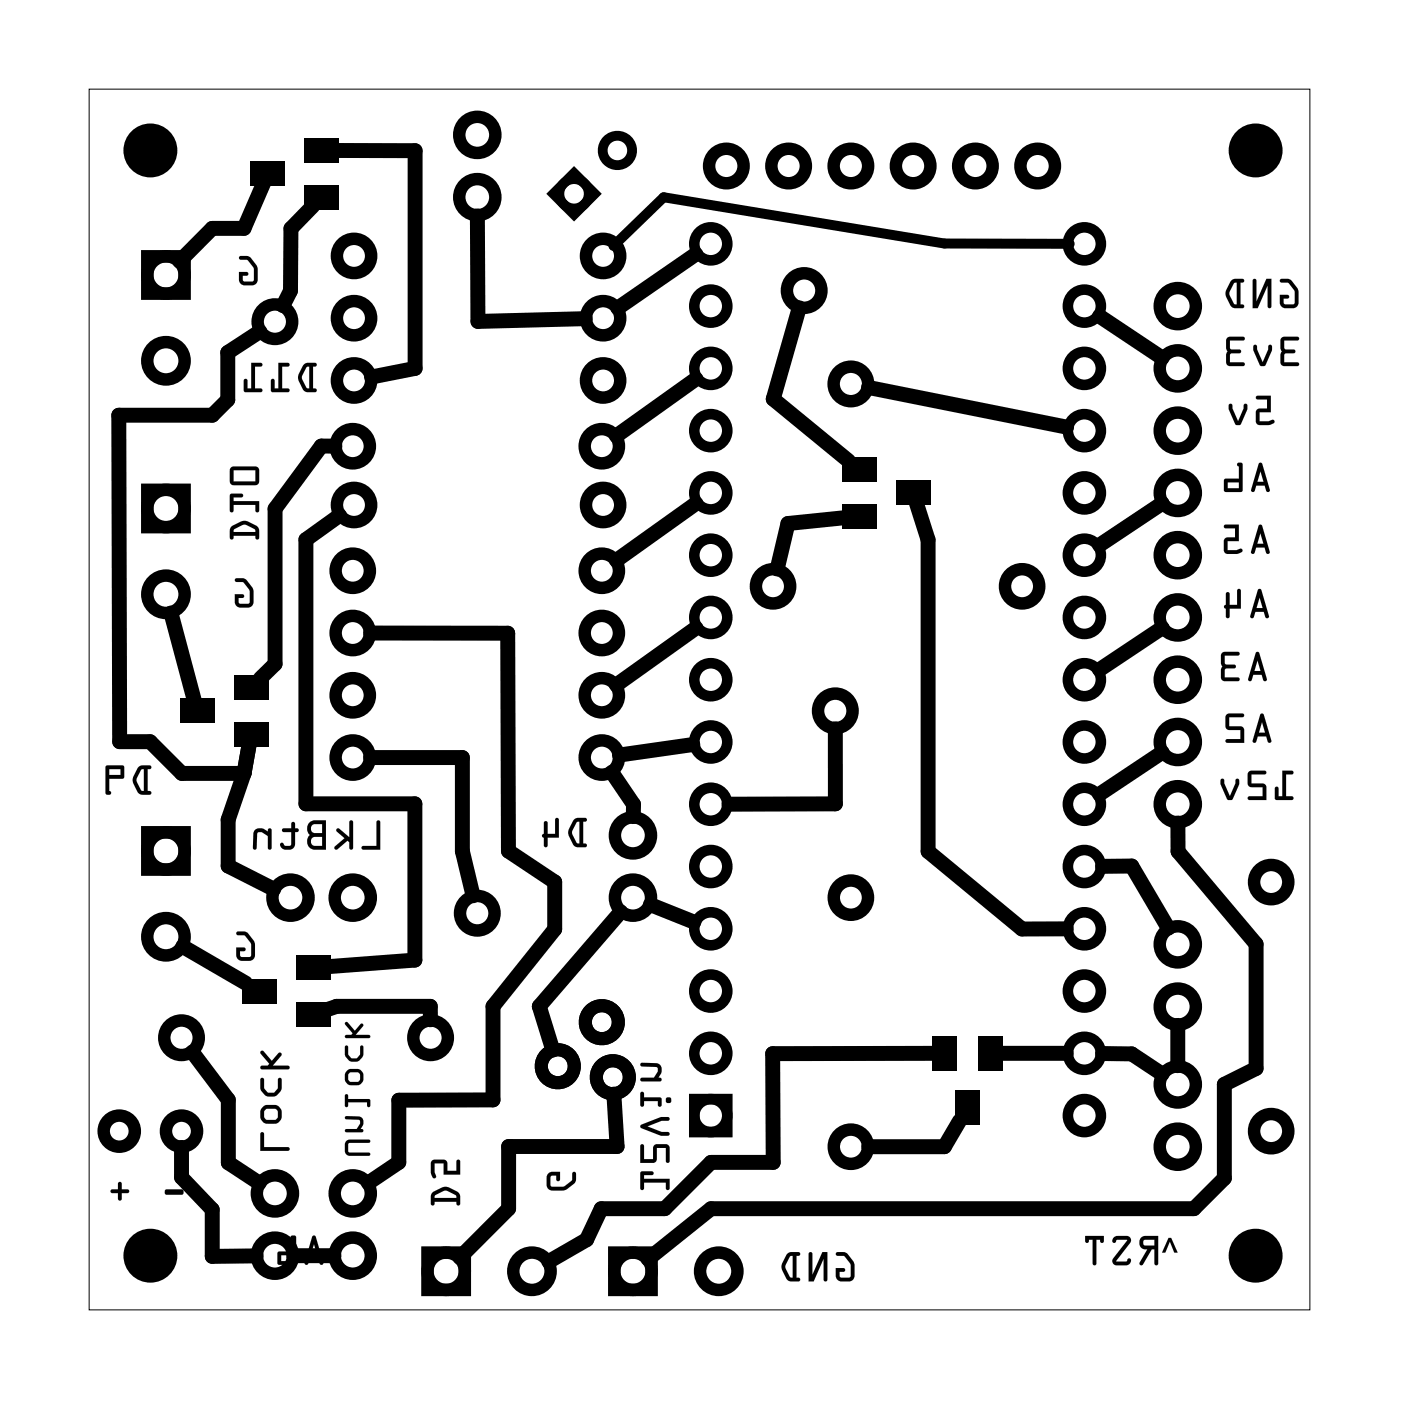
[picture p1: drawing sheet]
<svg xmlns="http://www.w3.org/2000/svg" width="57mm" height="57mm" viewBox="0 0 57 57" stroke-linecap="round" stroke-linejoin="round" font-family="sans-serif">
<path d="M3.6 3.6h49.8v49.8h-49.8z" fill="none" stroke="#000" stroke-width=".04"/>
<g fill="#000">
<path d="M10.2 6.6h1.4v1h-1.4zM9.8 10.5v-.1a.74 .74 0 0 1 .6 1.2h-.4l-.2-.1-.1-.4h.4v.1h-.2l.1 .3h.3l.1-.1-.1-.5-.2-.3h-.3zM12.4 7.5h1.4v1h-1.4zM12.4 5.6h1.4v1h-1.4zM34.3 18.7h1.4v1h-1.4zM7.3 28.5h1.4v1h-1.4zM9.5 29.4h1.4v1h-1.4zM9.5 27.5h1.4v1h-1.4zM9.9 39.9h1.4v1h-1.4zM9.6 23.6h.1a.74 .74 0 0 1 .6 1.1l-.5 .1-.2-.2v-.4l.4 .1-.1 .1h-.2l.1 .2h.3h.1v-.6l-.3-.3h-.3zM9.7 38a.74 .74 0 0 1 .6 1.1l-.4 .1-.2-.1-.1-.5 .4 .1v.1h-.2v.2h.4v-.6l-.2-.2-.3-.1zM12.1 39h1.4v1h-1.4z"/>
<path d="M34.3 20.6h1.4v1h-1.4zM36.5 19.6h1.4v1h-1.4zM12.1 40.9h1.4v1h-1.4zM22.4 47.9l.4-.1v.4l-.1-.1v-.1h-.2v.3v.1h.5l.3-.3 .1-.3 .1 .1a.74 .74 0 0 1-1.1 .6l-.1-.5zM38 42.3h1v1.4h-1zM39 44.5h1v1.4h-1zM39.9 42.3h1v1.4h-1z"/>
<path d="M9.8 10.5v.1h.3l.3 .4v.4l-.1 .1-.4-.1v-.2h.2v-.1h-.4l.1 .5h.6l.1-.2a.82 .82 0 0 0-.3-.9l-.1-.1zM9.8 10.5h.4l.3 .4v.5l-.1 .2h-.5l-.1-.1-.1-.4h.4v.1h-.2l.1 .3h.3l.1-.1-.1-.5-.2-.3h-.3z"/>
<path d="M12.4 14.9l-.2 .4v.3l.2 .4h.5v-.1l-.1-.1v-.8l.1-.2h-.3zM12.4 14.9l.2-.1h.3l-.1 .2v.8l.1 .1v.1h-.5l-.2-.4v-.3zM12.5 15h.1v.8h-.1l-.2-.4zM12.5 15l-.2 .4 .2 .4h.1v-.8zM11.4 14.8v1h-.2v-.3h-.1v.5h.7v-.1l-.3-.1v-.8l.3-.1v-.1zM11.4 14.8h.4v.2h-.3v.8h.3v.2h-.7v-.5h.1v.3h.2zM10.2 14.8v1h-.1v-.3h-.1l-.1 .5h.8v-.1l-.3-.1v-.8l.3-.1v-.1zM10.2 14.8h.5v.2h-.3v.8h.3v.2h-.8l.1-.5h.1v.3h.1z"/>
<path d="M12.4 14.9a.71 .71 0 0 0 0 1l.4 .1 .1-.1-.1-.1v-.8l.1-.2h-.3zM12.5 15h.1v.8h-.1l-.2-.4zM11.4 14.8v1h-.2v-.3h-.1v.5h.7v-.1l-.3-.1v-.8l.3-.1v-.1zM10.2 14.8v1h-.1v-.3h-.1l-.1 .5h.8v-.1l-.3-.1v-.8l.3-.1v-.1z"/>
<path d="M51.4 18.9l-.4 1.1 .2 .1v-.3h.4l.1 .2 .1 .1v-.1l-.3-1.1zM51.4 18.9h.1l.3 1.1v.1l-.1-.1-.1-.2h-.4v.3l-.2-.1zM51.4 19.2l.1 .5h-.2zM51.4 19.2l-.1 .5h.2zM50.5 18.9v.6h-.6l.1 .6 .7-.1v-1.1zM50.5 18.9h.2v1.1l-.7 .1-.1-.6h.6zM50.1 19.7h.4v.2h-.4zM50.1 19.7v.2h.4v-.2z"/>
<path d="M51.4 18.9l-.4 1.1 .2 .1v-.3h.4l.1 .2 .1 .1v-.1l-.3-1.1zM51.4 19.2l.1 .5h-.2zM50.5 18.9v.6h-.6l.1 .6 .7-.1v-1.1zM50.1 19.7h.4v.2h-.4z"/>
<path d="M51.3 16.2v.1h.4v.4h-.4l-.1 .5 .2 .1h.3a.13 .13 0 0 0 .2 0 .13 .13 0 0 0 0-.2l-.5 .1v-.4h.4v-.7zM51.2 16.2l.6-.1v.7h-.4v.4l.5-.1 .1 .1-.1 .1h-.5l-.2-.1 .1-.5h.4v-.4h-.4zM50.1 16.5v.2l.3 .6h.2l.3-.6v-.2h-.2l-.2 .7-.2-.7zM50.1 16.5h.2l.2 .7 .2-.7h.2v.2l-.3 .6h-.2l-.3-.6z"/>
<path d="M51.2 16.2l.1 .1h.4v.4h-.4l-.1 .5 .2 .1h.3a.13 .13 0 0 0 .2 0 .13 .13 0 0 0 0-.2l-.5 .1v-.4h.4v-.7zM50.1 16.5v.2l.3 .6h.2l.3-.6v-.2h-.2l-.2 .7-.2-.7z"/>
<path d="M52.2 11.4l.1 .1 .3 .1 .2 .3v.4l-.1 .1h-.3v-.2h.1l.1-.2h-.4l.1 .5 .5 .1 .2-.3a.82 .82 0 0 0-.3-.8l-.2-.1zM52.2 11.4h.4l.4 .4v.5l-.2 .3h-.5l-.1-.2v-.4l.4 .1-.1 .1h-.1v.2h.3l.1-.1v-.5l-.3-.3h-.3zM51.1 11.4v1.2h.2l.4-1v.9l.1 .1 .1-1.2h-.2l-.4 .9v-.8zM51.1 11.4l.2 .1v.8l.4-.9h.2l-.1 1.2-.1-.1v-.8l-.4 .9h-.2zM50.2 11.5l-.2 .4v.2l.3 .4 .4 .1v-.2h-.1v-.9l.1-.1h-.3zM50.2 11.5l.2-.1h.4l-.2 .1v.9h.1v.2l-.4-.1-.3-.4v-.2zM50.4 11.5v.9h-.1l-.2-.4zM50.4 11.5l-.3 .5 .2 .4h.1v-.9z"/>
<path d="M52.2 11.4l.1 .1 .3 .1 .2 .3v.4l-.1 .1h-.3v-.2h.1l.1-.2h-.4l.1 .5 .4 .1 .3-.2a.75 .75 0 0 0-.7-1zM51.1 11.4v1.2h.2l.4-.9v.8l.1 .1 .1-1.2h-.2l-.4 .9v-.8zM50.2 11.5a.71 .71 0 0 0 0 1l.5 .1 .1-.1-.2-.1v-.9l.2-.1h-.4zM50.4 11.5v.9h-.1l-.2-.4z"/>
<path d="M52.3 13.8l-.1 1 .2 .1h.5v-.1h-.5v-.4l.4-.1-.4-.1v-.3h.5l.1-.1zM52.3 13.8h.7l-.1 .1h-.5v.3l.4 .1-.4 .1v.4h.5v.1h-.5l-.2-.1zM51.1 14.1v.2l.3 .6h.2l.3-.6v-.2h-.2l-.2 .7-.2-.7zM51.1 14.1h.2l.2 .7 .2-.7h.2v.2l-.3 .6h-.2l-.3-.6zM50.1 13.8l-.1 1 .2 .1h.5v-.1h-.5v-.4l.4-.1-.4-.1v-.3h.5l.1-.1zM50.1 13.8h.7l-.1 .1h-.5v.3l.4 .1-.4 .1v.4h.5v.1h-.5l-.2-.1z"/>
<path d="M52.3 13.8l-.1 1 .2 .1h.5v-.1h-.5v-.4l.4-.1-.4-.1v-.3h.5l.1-.1zM51.1 14.1v.2l.3 .6h.2l.3-.6v-.2h-.2l-.2 .7-.2-.7zM50.1 13.8l-.1 1 .2 .1h.5v-.1h-.5v-.4l.4-.1-.4-.1v-.3h.5l.1-.1z"/>
<path d="M5.6 31.3l-.2 .4v.3l.3 .4h.4l.1-.1h-.2v-.9l.2-.1-.4-.1zM5.6 31.3l.2-.1 .4 .1-.2 .1v.9h.2l-.1 .1h-.4l-.3-.4v-.3zM5.8 31.4h.1v.9l-.2-.1-.1-.4zM5.8 31.4l-.2 .4 .1 .4 .2 .1v-.9zM4.3 31.2v1.1l.2 .1v-.1v-.5l.5-.1 .1-.4-.1-.1zM4.3 31.2h.7l.1 .1-.1 .4-.5 .1v.5v.1l-.2-.1zM4.5 31.4h.4v.2h-.4zM4.5 31.4v.2h.4v-.2z"/>
<path d="M5.6 31.3a.71 .71 0 0 0 0 1l.5 .1 .1-.1h-.2v-.9l.2-.1-.4-.1zM5.8 31.4h.1v.9l-.2-.1-.1-.4zM4.3 31.2v1.1l.2 .1v-.1v-.5l.5-.1 .1-.4-.1-.1zM4.5 31.4h.4v.2h-.4z"/>
<path d="M9.4 21.5v.4l.1 .1v-.1h.9l.1 .1v-.5a.7 .7 0 0 0-1-.1zM9.5 21.6l.5-.2 .4 .2v.1h-.9zM9.4 20.2v.7h.1v-.3h.9v.3h.2v-.5h-1.1v-.1h.4v-.1zM9.4 19.1v.5l.1 .2h.9l.2-.1v-.5l-.1-.2zM9.5 19.2h.9v.4h-.9z"/>
<path d="M9.5 21.5l-.1 .1v.4l.1-.1h.9v.1h.2l-.1-.5-.4-.2h-.2zM9.4 21.5l.5-.2h.2l.4 .2 .1 .5h-.2v-.1h-.9l-.1 .1v-.4zM9.5 21.6l.5-.2 .4 .2v.1h-.9zM9.5 21.6v.1h.9v-.1l-.4-.2zM9.4 20.2v.7h.1v-.3h.9v.3h.2v-.5h-1.1v-.1h.4v-.1zM9.4 20.2h.5v.1h-.4v.1h1.1v.5h-.2v-.3h-.9v.3h-.1zM9.4 19.1v.5l.1 .2h.9l.2-.1v-.5l-.1-.2zM9.4 19.1l1.1-.1 .1 .2v.5l-.2 .1h-.9l-.1-.2zM9.5 19.2h.9v.4h-.9zM9.5 19.2v.4h.9v-.4z"/>
<path d="M9.6 23.6v.1l.3 .1 .3 .3v.5h-.1h-.4v-.2h.2v-.1l-.3-.1v.5l.6 .1 .1-.2a.82 .82 0 0 0-.2-.9l-.2-.1zM9.6 23.6h.4l.3 .4v.6l-.1 .2h-.5l-.1-.2v-.4l.4 .1-.1 .1h-.2l.1 .2h.3h.1v-.6l-.3-.2-.3-.1z"/>
<path d="M9.7 38v.1l.3 .1 .2 .3v.5h-.4v-.2h.2v-.1l-.4-.1 .1 .5 .6 .1 .1-.2a.82 .82 0 0 0-.3-.9l-.2-.1zM9.7 38h.3l.4 .4v.6l-.1 .2h-.5l-.1-.1-.1-.5 .4 .1v.1h-.2v.2h.4v-.6l-.2-.2-.3-.1z"/>
<path d="M15.4 33.5v1h-.6v.2h.7v-1.2zM15.4 33.5h.1v1.2h-.7v-.2h.6zM13.7 33.8v.1l.4 .3-.4 .3v.1h.1l.4-.3 .1 .3h.1v-1.1h-.2v.7l-.4-.4zM13.7 33.8h.1l.4 .4v-.7h.2v1.1h-.1l-.1-.3-.4 .3h-.1v-.1l.4-.3-.4-.3zM12.6 33.6l-.1 .2 .1 .3a.35 .35 0 0 0-.1 .3 .35 .35 0 0 0 .3 .3h.5v-1.2h-.5zM12.6 33.6l.2-.1h.5v1.2l-.6-.1-.1-.1v-.4l-.1-.3zM12.7 34.2l.4-.1v.4h-.4zM12.7 34.2v.3h.4v-.4zM12.7 33.7l.4-.1v.4l-.4-.1zM12.7 33.7v.2l.4 .1v-.4zM11.5 33.8v.1h.4v.5l-.2 .1-.2-.1-.1 .1a.32 .32 0 0 0 .3 .2 .32 .32 0 0 0 .3-.3v-.5h.2l-.2-.1v-.2h-.1v.2zM11.5 33.8h.4v-.2l.1-.1v.3l.2 .1h-.2v.5a.3 .3 0 0 1-.3 .3 .3 .3 0 0 1-.3-.3l.3 .1 .2-.1v-.5h-.4zM10.4 33.9l-.1 .7h.2v-.6l.1-.1 .3 .2v.5h.2v-.8h-.2v.1l-.2-.1zM10.4 33.9l.3-.1 .2 .1v-.1h.2v.8h-.2v-.5l-.2-.2-.2 .1v.6h-.2z"/>
<path d="M15.4 33.5v1h-.6v.2h.7v-1.2zM13.7 33.8v.1l.4 .3-.4 .3v.1h.1l.4-.3 .1 .3h.1v-1.1h-.2v.7l-.4-.4zM12.6 33.6l-.1 .2a.3 .3 0 0 1 0 .5l.1 .2 .1 .1 .6 .1v-1.2h-.5zM12.7 34.2l.4-.1v.4h-.4zM12.7 33.7l.4-.1v.4l-.4-.1zM11.5 33.8v.1h.4v.5l-.2 .1-.2-.1h-.1a.31 .31 0 0 0 .3 .3 .31 .31 0 0 0 .3-.3v-.5h.2l-.2-.1v-.3l-.1 .1v.2zM10.4 33.9l-.1 .7h.2v-.6l.1-.1 .3 .2v.5h.2v-.8h-.2v.1l-.2-.1z"/>
<path d="M23.4 33.4l-.2 .5v.2l.3 .4 .4 .1v-.2h-.1v-.9l.1-.1h-.3zM23.4 33.4h.2h.3l-.1 .1v.9h.1v.2l-.4-.1-.3-.4v-.2zM23.5 33.5h.1v.9h-.1l-.2-.4zM23.5 33.5l-.2 .5 .2 .4h.1v-.9zM22.2 33.5v.5l-.1 .1 .2 .5v-.1v-.3h.5v-.8h-.2v.6h-.3v-.5zM22.2 33.5h.1v.5h.3v-.6h.1h.1v.8h-.5v.3v.1l-.2-.5 .1-.1z"/>
<path d="M23.4 33.4a.71 .71 0 0 0 0 1.1l.5 .1v-.1l-.1-.1v-.9l.1-.1h-.3zM23.5 33.5h.1v.9h-.1l-.2-.4zM22.2 33.5v.5l-.1 .1 .2 .5v-.1v-.3h.5v-.8h-.1h-.1v.6h-.3v-.5z"/>
<path d="M51.2 26.6l-.3 1.1 .1 .1 .1-.3h.4v.3h.1l.1-.1-.3-1.1zM51.2 26.6h.2l.3 1.1-.1 .1h-.1v-.3h-.4l-.1 .3-.1-.1zM51.3 26.9l.1 .5h-.2zM51.3 26.9l-.1 .5h.2zM49.9 26.6l-.1 1.1 .2 .1h.5v-.2h-.5v-.3l.4-.1-.4-.1v-.4h.5l.1-.1zM49.8 26.6h.8l-.1 .1h-.5v.4h.4v.1l-.4 .1v.3h.5v.2h-.5l-.2-.1z"/>
<path d="M51.2 26.6l-.3 1.1 .1 .1 .1-.3h.4v.3h.1l.1-.1-.3-1.1zM51.3 26.9l.1 .5h-.2zM49.9 26.6l-.1 1.1 .2 .1h.5v-.2h-.5v-.3l.4-.1v-.1h-.4v-.4h.5l.1-.1z"/>
<path d="M51.3 24.1l-.3 1.1h.1l.1-.2h.4v.2h.1l.1-.1-.3-1zM51.3 24l.2 .1 .3 1-.1 .1h-.1v-.2h-.4l-.1 .2h-.1zM51.4 24.4l.1 .4h-.2zM51.4 24.4l-.1 .4h.2zM50 24.2v.5l-.1 .1 .2 .4h.1v-.4h.4v-.7h-.1v.6h-.3v-.5zM50 24.2h.2v.5h.3v-.6v-.1l.1 .1v.7h-.4v.4h-.1l-.2-.4 .1-.1z"/>
<path d="M51.3 24l-.3 1.2h.1l.1-.2h.4v.2h.1l.1-.1-.3-1zM51.4 24.4l.1 .4h-.2zM50 24.2v.5l-.1 .1 .2 .4h.1v-.4h.4v-.7v-.1l-.1 .1v.6h-.3v-.5z"/>
<path d="M51.3 21.4l-.3 1.1 .2 .1v-.3h.4l.1 .3 .1-.1-.3-1zM51.4 21.4l.1 .1 .3 1v.1h-.1l-.1-.3h-.4v.3h-.2zM51.4 21.7l.1 .5h-.2zM51.4 21.8l-.1 .4h.2zM49.9 21.4l.1 .1 .4 .1v.3l-.4 .1-.1 .5 .2 .1h.3a.13 .13 0 0 0 .2 0 .13 .13 0 0 0 0-.2h-.5v-.3h.4v-.7zM49.9 21.4h.6v.7h-.4v.3h.5h.1l-.1 .1-.5 .1-.2-.1 .1-.5 .4-.1v-.3l-.4-.1z"/>
<path d="M51.4 21.4l-.4 1.1 .2 .1v-.3h.4l.1 .3 .1-.1-.3-1zM51.4 21.8l.1 .4h-.2zM49.9 21.4l.1 .1 .4 .1v.3l-.4 .1-.1 .5 .2 .1h.3a.13 .13 0 0 0 .2 0 .13 .13 0 0 0 0-.2h-.5v-.3h.4v-.7z"/>
<path d="M51.4 29.1l-.3 1.2h.1l.1-.3h.4v.3h.1l.1-.1-.3-1zM51.4 29.1l.2 .1 .3 1-.1 .1h-.1v-.3h-.4l-.1 .3h-.1zM51.5 29.5l.1 .4h-.2zM51.5 29.5l-.1 .4h.2zM50 29.2v.5l.1 .1h.5v.3h-.5l-.1 .2h.8l-.1-.6-.6-.1v-.3h.6v-.1zM50 29.1l.7 .1v.1h-.6v.3l.6 .1 .1 .6h-.8l.1-.2h.5v-.3h-.5l-.1-.1z"/>
<path d="M51.4 29.1l-.3 1.2h.1l.1-.3h.4v.3h.1l.1-.1-.3-1zM51.5 29.5l.1 .4h-.2zM50 29.1v.6l.1 .1h.5v.3h-.5l-.1 .2h.8l-.1-.6-.6-.1v-.3h.6v-.1z"/>
<path d="M52.3 31.4v1.1h-.1l-.1-.4h-.1v.5h.7v-.1h-.2v-.9h.2l.1-.1zM52.3 31.4l.5 .1-.1 .1h-.2v.9h.2v.1h-.7v-.5h.2v.4h.1zM50.9 31.5v.5l.1 .1h.5v.4h-.5l-.1 .1h.8l-.1-.6h-.6v-.4h.6l.1-.1zM50.9 31.5h.8l-.1 .1h-.6v.4h.6l.1 .6h-.8l.1-.1h.5v-.4h-.5l-.1-.1zM49.8 31.8v.2l.3 .6h.2l.2-.6v-.2h-.1l-.2 .7-.3-.7zM49.8 31.8h.1l.3 .7 .2-.7h.1v.2l-.2 .6h-.3l-.2-.6z"/>
<path d="M52.3 31.4v1.1h-.1v-.4h-.2v.5h.7v-.1h-.2v-.9h.2l.1-.1zM50.9 31.5v.5l.1 .1h.5v.4h-.5l-.1 .1h.8l-.1-.6h-.6v-.4h.6l.1-.1zM49.8 31.8v.2l.3 .6h.2l.2-.6v-.2h-.1l-.2 .7-.3-.7z"/>
<path d="M6.7 48.5l.1 .2h.6h.1l-.1-.2zM6.7 48.5h.7l.1 .2h-.1h-.6zM4.5 48.5l.1 .2h.2l.1 .3 .1-.3 .3-.1-.3-.1-.1-.3-.1 .3zM4.5 48.5h.3l.1-.3 .1 .3 .3 .1-.3 .1-.1 .3-.1-.3h-.2z"/>
<path d="M6.7 48.5l.1 .2h.6h.1l-.1-.2zM4.5 48.5l.1 .2h.2l.1 .3 .1-.3 .3-.1-.3-.1-.1-.3-.1 .3z"/>
<path d="M10.6 46.2v.7h1.2l-.1-.1h-.9v-.6zM10.6 45.4a.45 .45 0 0 0 .9 0 .45 .45 0 0 0-.9 0zM10.8 45.3l.5-.1v.2v.2l-.1 .1h-.4v-.1zM10.6 44v.4a.44 .44 0 0 0 .5 .3 .44 .44 0 0 0 .4-.3v-.4h-.1l-.1 .4-.1 .2h-.3l-.1-.2v-.4zM10.6 42.9v.1l.4 .4-.4 .1 .1 .1h1.1l-.1-.1h-.6l.4-.5-.1-.1-.3 .4-.3-.4z"/>
<path d="M10.6 46.2v.7h1.2l-.1-.1h-.9v-.6zM10.6 46.2h.2v.6h.9l.1 .1h-1.2zM10.6 45.4a.45 .45 0 0 0 .9 0 .45 .45 0 0 0-.9 0zM10.6 45.4a.45 .45 0 0 1 .9 0 .45 .45 0 0 1-.9 0zM10.8 45.3l.5-.1v.2v.2l-.1 .1h-.4v-.1zM10.8 45.3v.3v.1h.4l.1-.1v-.2v-.2zM10.6 44v.5l.3 .2h.3l.3-.2-.1-.5h-.1v.4l-.2 .2h-.2l-.1-.2v-.4zM10.6 44h.2v.4l.2 .2 .2-.1 .1-.1v-.4h.2l-.1 .5a.43 .43 0 0 1-.7 0zM10.6 42.9v.1l.4 .4-.4 .1 .1 .1h1.1l-.1-.1h-.6l.4-.4-.1-.2-.3 .4-.3-.4zM10.6 42.9h.2l.3 .4 .3-.4 .1 .1-.4 .5h.6l.1 .1h-1.1l-.1-.1 .4-.1-.4-.4z"/>
<path d="M12.7 50.4l-.3 1.1 .1 .1 .1-.3h.4l.1 .3 .1-.1-.3-1zM12.8 50.4l.1 .1 .3 1-.1 .1h-.1v-.3h-.4l-.1 .3-.1-.1zM12.8 50.7l.1 .5h-.2zM12.8 50.8l-.1 .4h.2zM11.9 50.4v.7h-.6l.1 .5 .7-.1v-1zM11.9 50.4l.2 .1v1l-.7 .1-.1-.5h.6zM11.5 51.2h.4v.2h-.4zM11.5 51.2v.2h.4v-.2z"/>
<path d="M12.8 50.4l-.4 1.1 .1 .1 .1-.3h.4v.3h.1l.1-.1-.3-1zM12.8 50.8l.1 .4h-.2zM11.9 50.4v.7h-.6l.1 .5 .7-.1v-1zM11.5 51.2h.4v.2h-.4z"/>
<path d="M14.1 46.5v.4l.1 .2h.9l-.1-.1h-.7l-.1-.1v-.3h.8l.1-.1zM14.1 45.5v.2h.6l-.2 .4h-.4v.1h.7l-.1-.1a.29 .29 0 0 0 .1-.3 .29 .29 0 0 0-.2-.3zM14.1 44.7v.5l.1-.1v-.1h.8v.1h.1v-.3h-.9v-.1zM14.1 43.9a.38 .38 0 0 0 .7 0 .38 .38 0 0 0-.7 0zM14.3 43.8h.3l.1 .3h-.4l-.1-.1zM14.1 42.7v.3a.38 .38 0 0 0 .3 .3 .38 .38 0 0 0 .4-.3v-.3h-.1v.3l-.1 .2h-.3l-.1-.2v-.3zM14.1 41.7l.3 .5h-.3v.1h1l-.1-.1h-.5l.3-.4-.3 .2-.3-.3z"/>
<path d="M14.1 46.5v.4l.1 .2h.9l-.1-.1h-.7l-.1-.1v-.3h.8l.1-.1zM14.1 46.5h1l-.1 .1h-.8v.3l.1 .1h.7l.1 .1h-.9l-.1-.2zM14.1 45.5v.2h.6l-.1 .4h-.5v.1h.7v-.1h-.1l.1-.2a.26 .26 0 0 0-.2-.4zM14.1 45.5h.5a.29 .29 0 0 1 .2 .3 .29 .29 0 0 1-.1 .3h.1v.1h-.7v-.1h.4l.2-.3v-.1h-.6zM14.1 44.7v.5l.1-.1v-.1h.8v.1h.1v-.3h-.9v-.1zM14.1 44.7h.1v.1h.9v.3h-.1v-.1h-.8v.1l-.1 .1zM14.1 43.9a.38 .38 0 0 0 .7 0 .38 .38 0 0 0-.7 0zM14.1 43.9a.38 .38 0 0 1 .7 0 .38 .38 0 0 1-.7 0zM14.3 43.8l.3-.1 .1 .4h-.4l-.1-.1zM14.3 43.8l-.1 .2 .1 .1h.4l-.1-.3zM14.1 42.7v.4l.2 .2h.3l.2-.2v-.4h-.1v.3l-.2 .2h-.2l-.1-.2v-.3zM14.1 42.7h.1v.3l.2 .2h.2l.1-.2v-.3h.1v.4a.37 .37 0 0 1-.7 0zM14.1 41.7l.3 .5h-.3v.1h1l-.1-.1h-.5l.3-.3v-.1l-.3 .2-.3-.3zM14.1 41.7h.1l.3 .3 .3-.2-.3 .4h.5l.1 .1h-1v-.1h.3z"/>
<path d="M17.6 48.6v.5l.1 .1v-.2h.9l.1 .2v-.5a.7 .7 0 0 0-1-.1zM17.7 48.8l.5-.2 .4 .1v.2h-.9zM17.6 47.3v.5a.13 .13 0 0 0 0 .2 .13 .13 0 0 0 .2 0l-.1-.5h.4v.4h.7v-.5h-.2v.4h-.3l-.1-.4v-.1z"/>
<path d="M17.7 48.6l-.1 .2v.4l.1-.2h.9v.2l.2-.1-.1-.4-.4-.3h-.2zM17.6 48.6l.5-.2h.2l.4 .3 .1 .4-.2 .1v-.2h-.9l-.1 .2v-.4zM17.7 48.8l.5-.2 .4 .1v.2h-.9zM17.7 48.8v.1h.9v-.2l-.4-.1zM17.6 47.3v.5a.13 .13 0 0 0 0 .2 .13 .13 0 0 0 .2 0l-.1-.5h.4v.4h.7v-.5h-.2v.4h-.4v-.4v-.1zM17.6 47.3h.6v.1l.1 .4h.3v-.4l.1-.1 .1 .6h-.7v-.4h-.4l.1 .5-.1 .1-.1-.3z"/>
<path d="M22.4 47.9l-.1 .5 .2 .2a.82 .82 0 0 0 .9-.3l.1-.2-.1-.3h-.1v.3l-.4 .3h-.4v-.1v-.3h.2v.1l.1 .1v-.4zM22.4 47.9l.4-.1v.4l-.1-.1v-.1h-.2v.4h.5l.3-.3 .1-.3 .1 .1v.3l-.5 .4h-.6l-.1-.3z"/>
<path d="M26.1 47.8l.1 .7h.1v-.3h.9v.3h.1v-.4h-1v-.2h.3l.1-.1zM26.1 46.7v.7h.6l.1-.6h.4v.6h.1v-.6l-.1-.1h-.5l-.1 .6h-.3v-.6zM26.1 45.9l.1 .1 .8 .3h.3v-.1h-.3l-.6-.3 .6-.2h.3v-.1h-.3zM26.1 44.6l.1 .5h.1v-.2h.5l.1 .2h.1l-.1-.3h-.6v-.2zM27.1 44.9a.15 .15 0 0 0 .3 0 .15 .15 0 0 0-.3 0zM26.1 43.4l.1 .1h.6v.1l-.1 .4h-.5l-.1 .1h.9v-.1h-.1a.33 .33 0 0 0 .1-.4 .33 .33 0 0 0-.2-.2z"/>
<path d="M26.1 47.8l.1 .7h.1v-.3h.9v.3h.1v-.4h-1v-.2h.3l.1-.1zM26.1 47.8h.6l-.1 .1h-.3v.2h1v.4h-.1v-.3h-.9v.3h-.1zM26.1 46.7v.7h.6l.1-.6h.4v.6h.1v-.6l-.1-.1h-.5l-.1 .6h-.3v-.6zM26.1 46.7h.2v.6h.3l.1-.6h.5l.1 .1v.6h-.1v-.6h-.4l-.1 .6h-.6zM26.1 45.9l.1 .1 .8 .3h.3v-.1h-.3l-.6-.3 .6-.2h.3v-.1h-.3zM26.1 45.9l.9-.3h.3v.1h-.3l-.6 .2 .6 .3h.3v.1h-.3l-.8-.3zM26.1 44.6l.1 .5h.1v-.2h.5l.1 .2h.1l-.1-.3h-.6v-.2zM26.1 44.6h.2v.2h.6l.1 .3h-.1l-.1-.2h-.5v.2h-.1zM27.1 44.9a.15 .15 0 0 0 .3 0 .15 .15 0 0 0-.3 0zM27.1 44.9a.15 .15 0 0 1 .3 0 .15 .15 0 0 1-.3 0zM26.1 43.4l.1 .1h.6v.1l-.1 .4h-.5v.1h.7l.1-.1h-.1l.1-.2a.3 .3 0 0 0-.2-.4zM26.1 43.4h.7a.33 .33 0 0 1 .2 .2 .33 .33 0 0 1-.1 .4h.1v.1h-.9l.1-.1h.5l.1-.3v-.2h-.6z"/>
<path d="M34.1 51.1v.1l.4 .1 .2 .3v.4l-.1 .1h-.3l-.1-.2h.2l.1-.1-.4-.1 .1 .5 .5 .1 .2-.3a.82 .82 0 0 0-.3-.8l-.2-.1zM34.1 51.1h.4l.3 .4 .1 .5-.2 .3h-.5l-.1-.2v-.4l.4 .1-.1 .1h-.2l.1 .2h.3l.1-.1v-.5l-.3-.3h-.3zM33 51.1v1.2h.2l.4-1v.9l.1 .1 .1-1.2h-.3l-.4 .9v-.8zM33 51.1l.1 .1v.8l.4-.9h.3l-.1 1.2-.1-.1v-.8l-.4 .9h-.2zM32.1 51.2l-.2 .4v.2l.3 .4 .4 .1v-.2h-.1v-.9l.1-.1h-.3zM32.1 51.2l.2-.1h.3l-.1 .1v.9h.1v.2l-.4-.1-.3-.4v-.2zM32.2 51.2h.1v.9h-.1l-.2-.4zM32.2 51.2l-.2 .5 .2 .4h.1v-.9z"/>
<path d="M34.1 51.1v.1l.4 .1 .2 .3v.4l-.1 .1h-.3l-.1-.2h.2l.1-.2h-.4l.1 .5 .4 .1 .2-.2a.75 .75 0 0 0-.6-1zM33 51.1v1.2h.2l.4-.9v.8l.1 .1 .1-1.2h-.3l-.4 .9v-.8zM32.1 51.2a.71 .71 0 0 0 0 1l.5 .1v-.1l-.1-.1v-.9l.1-.1h-.3zM32.2 51.2h.1v.9h-.1l-.2-.4z"/>
<path d="M47.7 50.5l-.3 .6h.1l.2-.5 .2 .5h.1l-.2-.6zM46.5 50.5a.28 .28 0 0 0 0 .3 .28 .28 0 0 0 .3 .2l-.3 .6h.1l.4-.6h.1v.5l.1 .1v-1.2zM46.7 50.6h.4v.2h-.4zM45.4 50.5v.2l.2-.1h.4l-.6 .7v.2l.1 .1h.5l.1-.1v-.2l-.2 .2-.4-.1 .6-.7v-.2l-.1-.1zM44.3 50.4v.3l.1-.1h.2v.9l.1 .1v-1h.2l.1 .1v-.3z"/>
<path d="M47.7 50.5l-.3 .6h.1l.2-.5 .2 .5h.1l-.2-.6zM47.7 50.5h.1l.2 .6h-.1l-.2-.5-.2 .5h-.1zM46.5 50.5a.28 .28 0 0 0 0 .3 .28 .28 0 0 0 .3 .2l-.3 .6h.1l.4-.6h.1v.5l.1 .1v-1.2zM46.5 50.5l.7-.1v1.2l-.1-.1v-.5h-.1l-.4 .6h-.1l.3-.6a.28 .28 0 0 1-.3-.2 .28 .28 0 0 1 0-.3zM46.7 50.6h.4v.2h-.4zM46.7 50.6v.2h.4v-.2zM45.4 50.5v.2l.2-.1h.4l-.6 .7v.2l.1 .1h.5l.1-.1v-.2l-.2 .2-.4-.1 .6-.7v-.2l-.1-.1zM45.4 50.5l.6-.1 .1 .1v.2l-.6 .7 .4 .1 .2-.2v.2l-.1 .1h-.5l-.1-.1v-.2l.6-.7h-.4l-.2 .1zM44.3 50.4v.3l.1-.1h.2v.9l.1 .1v-1h.2l.1 .1v-.3zM44.3 50.4h.7v.3l-.1-.1h-.2v1l-.1-.1v-.9h-.2l-.1 .1z"/>
</g>
<g fill="none" stroke="#000" stroke-width=".51">
<path d="M6 20h1.5v1.5h-1.5zM6 10.5h1.5v1.5h-1.5zM6 34h1.5v1.5h-1.5zM17.4 51.1h1.6v1.5h-1.6zM25.1 51.1h1.5v1.5h-1.5z"/>
<circle cx="6.8" cy="11.2" r=".76"/>
<circle cx="6.8" cy="14.7" r=".76"/>
<circle cx="11.2" cy="13.1" r=".7"/>
<circle cx="14.4" cy="18.2" r=".7"/>
<circle cx="14.4" cy="15.5" r=".7"/>
<circle cx="14.4" cy="13" r=".7"/>
<circle cx="14.4" cy="10.4" r=".7"/>
<circle cx="19.5" cy="5.5" r=".74"/>
<circle cx="19.5" cy="8" r=".74"/>
<circle cx="24.5" cy="18.2" r=".7"/>
<circle cx="24.6" cy="10.4" r=".7"/>
<circle cx="24.6" cy="13" r=".7"/>
<circle cx="24.6" cy="15.5" r=".7"/>
<circle cx="29.6" cy="6.8" r=".7"/>
<circle cx="32.2" cy="6.8" r=".7"/>
<circle cx="32.8" cy="11.9" r=".7"/>
<circle cx="34.7" cy="6.8" r=".7"/>
<circle cx="34.7" cy="15.7" r=".7"/>
<circle cx="37.2" cy="6.8" r=".7"/>
<circle cx="39.8" cy="6.8" r=".7"/>
<circle cx="42.3" cy="6.8" r=".7"/>
<circle cx="48" cy="12.5" r=".74"/>
<circle cx="48" cy="17.6" r=".74"/>
<circle cx="48" cy="15" r=".74"/>
<circle cx="6.8" cy="34.7" r=".76"/>
<circle cx="6.8" cy="20.7" r=".76"/>
<circle cx="6.8" cy="24.2" r=".76"/>
<circle cx="6.8" cy="38.2" r=".76"/>
<circle cx="11.8" cy="36.6" r=".74"/>
<circle cx="14.4" cy="36.6" r=".74"/>
<circle cx="14.4" cy="25.8" r=".7"/>
<circle cx="14.4" cy="28.4" r=".7"/>
<circle cx="14.4" cy="23.3" r=".7"/>
<circle cx="14.4" cy="30.9" r=".7"/>
<circle cx="14.4" cy="20.6" r=".7"/>
<circle cx="19.5" cy="37.3" r=".7"/>
<circle cx="24.5" cy="28.4" r=".7"/>
<circle cx="24.5" cy="30.9" r=".7"/>
<circle cx="24.5" cy="23.3" r=".7"/>
<circle cx="24.5" cy="25.8" r=".7"/>
<circle cx="24.6" cy="20.6" r=".7"/>
<circle cx="25.8" cy="34.1" r=".74"/>
<circle cx="25.8" cy="36.6" r=".74"/>
<circle cx="31.5" cy="23.9" r=".7"/>
<circle cx="34.1" cy="29" r=".7"/>
<circle cx="34.7" cy="36.6" r=".7"/>
<circle cx="41.7" cy="23.9" r=".7"/>
<circle cx="48" cy="30.3" r=".74"/>
<circle cx="48" cy="32.8" r=".74"/>
<circle cx="48" cy="25.2" r=".74"/>
<circle cx="48" cy="27.7" r=".74"/>
<circle cx="48" cy="20.1" r=".74"/>
<circle cx="48" cy="22.6" r=".74"/>
<circle cx="48" cy="38.5" r=".74"/>
<circle cx="51.9" cy="36" r=".7"/>
<circle cx="4.9" cy="46.1" r=".64"/>
<circle cx="7.4" cy="42.3" r=".7"/>
<circle cx="7.4" cy="46.1" r=".64"/>
<circle cx="11.2" cy="48.7" r=".74"/>
<circle cx="11.2" cy="51.2" r=".74"/>
<circle cx="14.4" cy="48.7" r=".74"/>
<circle cx="14.4" cy="51.2" r=".74"/>
<circle cx="17.6" cy="42.3" r=".7"/>
<circle cx="18.2" cy="51.9" r=".76"/>
<circle cx="21.7" cy="51.9" r=".76"/>
<circle cx="25.8" cy="51.9" r=".76"/>
<circle cx="29.3" cy="51.9" r=".76"/>
<circle cx="34.7" cy="46.8" r=".7"/>
<circle cx="48" cy="44.2" r=".74"/>
<circle cx="48" cy="46.8" r=".74"/>
<circle cx="48" cy="41.1" r=".74"/>
<circle cx="51.9" cy="46.1" r=".7"/>
</g>
<g fill="#000">
<circle cx="6.1" cy="6.1" r="1.1"/>
<circle cx="51.2" cy="6.1" r="1.1"/>
<circle cx="6.1" cy="51.2" r="1.1"/>
<circle cx="51.2" cy="51.2" r="1.1"/>
</g>
<g fill="none" stroke="#000" stroke-width=".53">
<circle cx="22.8" cy="43.5" r=".67"/>
<circle cx="24.5" cy="41.7" r=".67"/>
<circle cx="25" cy="43.9" r=".67"/>
</g>
<g fill="none" stroke="#000" stroke-width=".4">
<path d="M22.6 7.9l.8-.8 .9 .8-.9 .9z"/>
<circle cx="23.4" cy="7.9" r=".6"/>
<circle cx="25.2" cy="6.1" r=".6"/>
</g>
<g fill="none" stroke="#000" stroke-width=".43">
<path d="M28.3 44.8h1.4v1.4h-1.4z"/>
<circle cx="29" cy="17.6" r=".67"/>
<circle cx="29" cy="15" r=".67"/>
<circle cx="29" cy="9.9" r=".67"/>
<circle cx="29" cy="12.5" r=".67"/>
<circle cx="44.2" cy="17.6" r=".67"/>
<circle cx="44.2" cy="15" r=".67"/>
<circle cx="44.2" cy="9.9" r=".67"/>
<circle cx="44.2" cy="12.5" r=".67"/>
<circle cx="29" cy="25.2" r=".67"/>
<circle cx="29" cy="22.6" r=".67"/>
<circle cx="29" cy="20.1" r=".67"/>
<circle cx="29" cy="27.7" r=".67"/>
<circle cx="29" cy="32.8" r=".67"/>
<circle cx="29" cy="30.3" r=".67"/>
<circle cx="29" cy="37.9" r=".67"/>
<circle cx="29" cy="35.3" r=".67"/>
<circle cx="44.2" cy="22.6" r=".67"/>
<circle cx="44.2" cy="20.1" r=".67"/>
<circle cx="44.2" cy="25.2" r=".67"/>
<circle cx="44.2" cy="27.7" r=".67"/>
<circle cx="44.2" cy="37.9" r=".67"/>
<circle cx="44.2" cy="32.8" r=".67"/>
<circle cx="44.2" cy="35.3" r=".67"/>
<circle cx="44.2" cy="30.3" r=".67"/>
<circle cx="29" cy="45.5" r=".67"/>
<circle cx="29" cy="43" r=".67"/>
<circle cx="29" cy="40.4" r=".67"/>
<circle cx="44.2" cy="45.5" r=".67"/>
<circle cx="44.2" cy="43" r=".67"/>
<circle cx="44.2" cy="40.4" r=".67"/>
</g>
<g fill="none" stroke="#000" stroke-width=".61">
<path d="M10.6 13.5l-1.3 .9v1.9l-.6 .6h-3.9l.1 13.4h1.2l1.3 1.3h2.6M10.8 7.4l-.8 1.9h-1.3l-1.4 1.4M12.8 8.4l-.9 .9-.1 2.6-.3 .6M13.7 18.2h-.6l-1.9 2.6v6.3l-.6 .6M13.7 6.1h3.2v8.9l-1.7 .4M19.5 8.8v4.3l4.4-.1M28.4 10.4l-3.2 2.2M28.4 15.5l-3.3 2.3M32.6 12.6l-1.1 3.7 3.1 2.5M35.4 15.8l8.1 1.6M44.8 12.9l2.6 1.7M7 25l.9 3.6"/>
<path d="M7.5 38.6l2.5 1.5M10 31.6l-.7 1.8v1.9l1.9 1M10.2 30.3l-.2 1.3M13.9 21l-1.4 1v10.8h4.4v6.4l-3.6 .2M15.1 30.9h3.8v3.8l.4 1.8M15.1 25.8h5.6v8.9l1.9 1.3v1.9l-2.5 3.2v3.8h-3.8v2.5l-1.3 .9M25 31.5l.8 1.3v.5M25.3 37.2l-3.3 3.9 .6 1.7M26.5 36.9l1.8 .7M28.3 30.4l-3 .4M28.4 25.6l-3.3 2.3M28.4 20.5l-3.3 2.4"/>
<path d="M34.1 29.7v3.1h-4.4M34.5 21.1l-2.4 .3-.4 1.8M37.4 20.5l.5 1.5v12.7l3.8 3.2h1.8M45 35.3h1.2l1.5 2.6M47.4 25.6l-2.6 1.7M47.4 20.5l-2.6 1.7M47.4 30.7l-2.6 1.7M48 33.6l.1 1.1 3.1 3.8v5.1l-1.3 .6v3.9l-1.2 1.2h-19.7l-2.6 2.1M7.4 46.8v1.2l1.3 1.3v2l1.7-.1M7.8 42.9l1.5 2v2.5l1.3 .9M12 51.2h1.6M13.3 41.2l.4-.1h3.9v.5"/>
<path d="M25 44.6l.2 2.2h-4.5v2.5l-1.9 2M38.2 43h-6.7v4.4h-2.5l-1.9 1.9h-2.6l-.6 1.3-1.5 .9M39.1 45.7l-.6 1.1h-3.1M40.8 43h2.7M45 43h1.2l1.2 .8M48 41.8v1.7"/>
</g>
<path d="M43.6 9.9h-5.1l-11.4-1.9-2.1 2" fill="none" stroke="#000" stroke-width=".41"/>
</svg>
